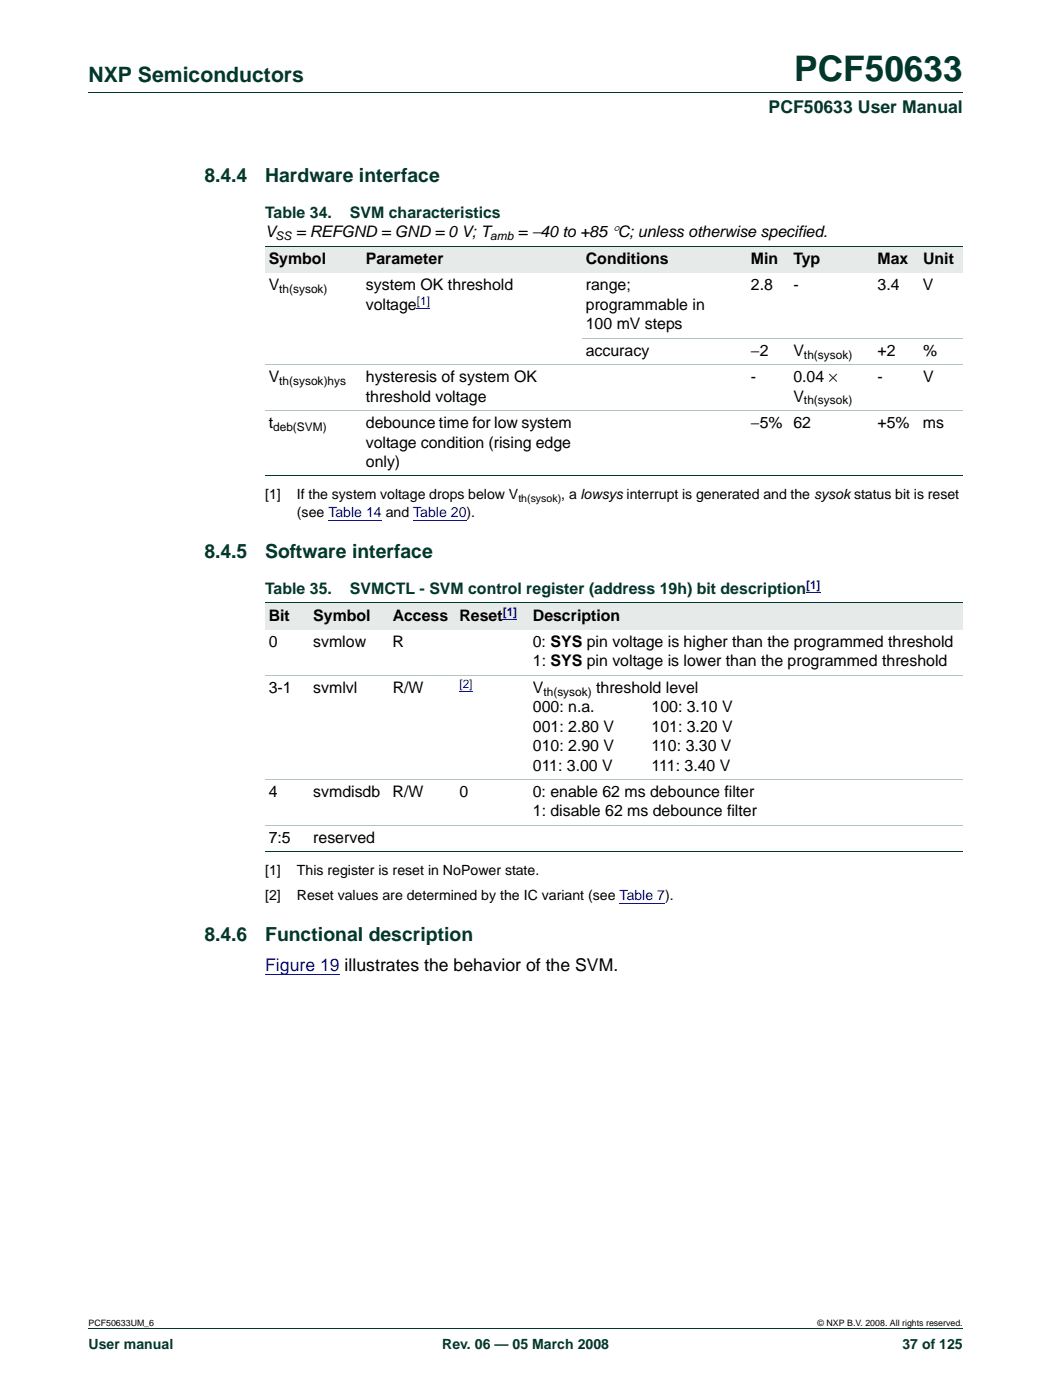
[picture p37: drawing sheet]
<svg xmlns="http://www.w3.org/2000/svg" width="210mm" height="280mm" viewBox="0 0 210 280" stroke-linecap="round" stroke-linejoin="round" font-family="sans-serif">
<defs><g id="words">
<text font-size="7" fill="#00382b" x="158.6" y="16.2">PCF50633</text>
<text font-size="4.2" fill="#00382b" x="17.7" y="16.4">NXP Semiconductors</text>
<g font-size="3.9" fill="#00382b">
<text x="40.8" y="36.3">8.4.4</text>
<text x="53" y="36.3">Hardware interface</text>
<text x="40.8" y="111.4">8.4.5</text>
<text x="53" y="111.4">Software interface</text>
<text x="40.8" y="188">8.4.6</text>
<text x="53" y="188">Functional description</text>
</g>
<text font-size="3.5" fill="#00382b" x="153.5" y="22.6">PCF50633 User Manual</text>
<text font-size="3.5" fill="#00f" x="53" y="194.1">Figure 19 illustrates the behavior of the SVM.</text>
<g font-size="3.2" fill="#00382b">
<text x="53" y="43.6">Table 34.</text>
<text x="69.9" y="43.6">SVM characteristics</text>
<text x="53" y="118.7">Table 35.</text>
<text x="69.9" y="118.7">SVMCTL - SVM control register (address 19h) bit description</text>
</g>
<g font-size="3.2">
<text x="53" y="47.4">V</text>
<text x="59.1" y="47.4">= REFGND = GND = 0 V; T</text>
<text x="103.4" y="47.4">= −40 to +85 °C; unless otherwise specified.</text>
<text x="53.7" y="52.7">Symbol</text>
<text x="73.1" y="52.7">Parameter</text>
<text x="117" y="52.7">Conditions</text>
<text x="150" y="52.7">Min</text>
<text x="158.5" y="52.7">Typ</text>
<text x="175.3" y="52.7">Max</text>
<text x="184.3" y="52.7">Unit</text>
<text x="53.7" y="58">V</text>
<text x="73.1" y="58">system OK threshold</text>
<text x="117" y="58">range;</text>
<text x="150" y="58">2.8</text>
<text x="158.5" y="58">-</text>
<text x="175.3" y="58">3.4</text>
<text x="184.3" y="58">V</text>
<text x="73.1" y="61.9">voltage</text>
<text x="117" y="61.9">programmable in</text>
<text x="117" y="65.8">100 mV steps</text>
<text x="117" y="71.1">accuracy</text>
<text x="150" y="71.1">−2</text>
<text x="158.5" y="71.1">V</text>
<text x="175.3" y="71.1">+2</text>
<text x="184.3" y="71.1">%</text>
<text x="53.7" y="76.4">V</text>
<text x="73.1" y="76.4">hysteresis of system OK</text>
<text x="150" y="76.4">-</text>
<text x="158.5" y="76.4">0.04 ×</text>
<text x="175.3" y="76.4">-</text>
<text x="184.3" y="76.4">V</text>
<text x="73.1" y="80.2">threshold voltage</text>
<text x="158.5" y="80.2">V</text>
<text x="53.7" y="85.5">t</text>
<text x="73.1" y="85.5">debounce time for low system</text>
<text x="73.1" y="89.4">voltage condition (rising edge</text>
<text x="150" y="85.5">−5% 62</text>
<text x="175.3" y="85.5">+5%</text>
<text x="184.3" y="85.5">ms</text>
<text x="73.1" y="93.3">only)</text>
<text x="53.7" y="124">Bit</text>
<text x="62.6" y="124">Symbol</text>
<text x="78.4" y="124">Access</text>
<text x="91.8" y="124">Reset</text>
<text x="106.4" y="124">Description</text>
<text x="53.7" y="129.3">0</text>
<text x="62.6" y="129.3">svmlow</text>
<text x="78.4" y="129.3">R</text>
<text x="106.4" y="129.3">0: SYS pin voltage is higher than the programmed threshold</text>
<text x="106.4" y="133.2">1: SYS pin voltage is lower than the programmed threshold</text>
<text x="53.7" y="138.5">3-1</text>
<text x="62.6" y="138.5">svmlvl</text>
<text x="78.4" y="138.5">R/W</text>
<text x="106.4" y="142.3">000: n.a.</text>
<text x="106.4" y="138.5">V</text>
<text x="119.1" y="138.5">threshold level</text>
<text x="130.1" y="142.3">100: 3.10 V</text>
<text x="106.4" y="146.2">001: 2.80 V</text>
<text x="130.1" y="146.2">101: 3.20 V</text>
<text x="106.4" y="150.1">010: 2.90 V</text>
<text x="106.4" y="154">011: 3.00 V</text>
<text x="130.1" y="154">111: 3.40 V</text>
<text x="130.1" y="150.1">110: 3.30 V</text>
<text x="53.7" y="159.3">4</text>
<text x="62.6" y="159.3">svmdisdb</text>
<text x="78.4" y="159.3">R/W</text>
<text x="91.7" y="159.3">0</text>
<text x="106.4" y="159.3">0: enable 62 ms debounce filter</text>
<text x="106.4" y="163.2">1: disable 62 ms debounce filter</text>
<text x="53.7" y="168.4">7:5</text>
<text x="62.6" y="168.4">reserved</text>
</g>
<g font-size="2.8">
<text x="53" y="99.8">[1]</text>
<text x="59.3" y="99.8">If the system voltage drops below V</text>
<text x="112.1" y="99.8">, a lowsys interrupt is generated and the sysok status bit is reset</text>
<text x="59.3" y="103.3">(see Table 14 and Table 20).</text>
<text x="53" y="174.9">[1]</text>
<text x="53" y="179.9">[2]</text>
<text x="59.3" y="179.9">Reset values are determined by the IC variant (see Table 7).</text>
<text x="59.3" y="174.9">This register is reset in NoPower state.</text>
</g>
<g font-size="2.8" fill="#00382b">
<text x="17.7" y="269.5">User manual</text>
<text x="88.3" y="269.5">Rev. 06 — 05 March 2008</text>
<text x="180.2" y="269.5">37 of 125</text>
</g>
<g font-size="2.4">
<text x="55.1" y="48">SS</text>
<text x="97.9" y="48">amb</text>
<text x="55.8" y="58.6">th(sysok)</text>
<text x="160.6" y="71.6">th(sysok)</text>
<text x="55.8" y="76.9">th(sysok)hys</text>
<text x="160.6" y="80.8">th(sysok)</text>
<text x="54.5" y="86.1">deb(SVM)</text>
<text x="108.5" y="139">th(sysok)</text>
</g>
<g font-size="2.4" fill="#00f">
<text x="83.2" y="61">[1]</text>
<text x="161" y="117.8">[1]</text>
<text x="100.4" y="123">[1]</text>
<text x="91.8" y="137.5">[2]</text>
</g>
<text font-size="2.1" x="103.5" y="100.3">th(sysok)</text>
<g font-size="1.8">
<text x="17.7" y="264.9">PCF50633UM_6</text>
<text x="163.3" y="264.9">© NXP B.V. 2008. All rights reserved.</text>
</g>
</g></defs>
<path d="M17.7 18.5h174.6M17.7 265.5h174.6" fill="none" stroke="#00382b" stroke-width=".2"/>
<path d="M65.6 104h10.6M82.5 104h10.7M53 194.8h14.8M123.7 180.6h9.1" fill="none" stroke="#00f" stroke-width=".2"/>
<g fill="#e6ebe9">
<path d="M53 49.2h19.4v5.3h-19.4z"/>
<path d="M72.4 49.2h43.9v5.3h-43.9z"/>
<path d="M116.3 49.2h32.2v5.3h-32.2z"/>
<path d="M148.5 49.2h9.3v5.3h-9.3z"/>
<path d="M157.8 49.2h16.8v5.3h-16.8z"/>
<path d="M174.6 49.2h9v5.3h-9z"/>
<path d="M183.6 49.2h8.7v5.3h-8.7z"/>
</g>
<path d="M83.2 61.7h2.7M161 118.4h2.9" fill="none" stroke="#00f" stroke-width=".2"/>
<path d="M53 49.2h139.3M53 95.1h139.3" fill="none" stroke="#00382b" stroke-width=".2"/>
<path d="M53 72.8h139.3M116.3 67.5h76M53 82h139.3" fill="none" stroke="#b3c3bf" stroke-width=".2"/>
<g fill="#e6ebe9">
<path d="M53 120.5h8.9v5.3h-8.9z"/>
<path d="M61.9 120.5h15.8v5.3h-15.8z"/>
<path d="M77.7 120.5h13.4v5.3h-13.4z"/>
<path d="M91.1 120.5h14.6v5.3h-14.6z"/>
</g>
<path d="M100.4 123.7h2.9" fill="none" stroke="#00f" stroke-width=".2"/>
<path d="M105.7 120.5h86.6v5.3h-86.6z" fill="#e6ebe9"/>
<path d="M91.8 138.2h2.6" fill="none" stroke="#00f" stroke-width=".2"/>
<path d="M53 120.5h139.3M53 170.2h139.3" fill="none" stroke="#00382b" stroke-width=".2"/>
<path d="M53 134.9h139.3M53 155.7h139.3M53 164.9h139.3" fill="none" stroke="#b3c3bf" stroke-width=".2"/>
<use href="#words"/>
</svg>
